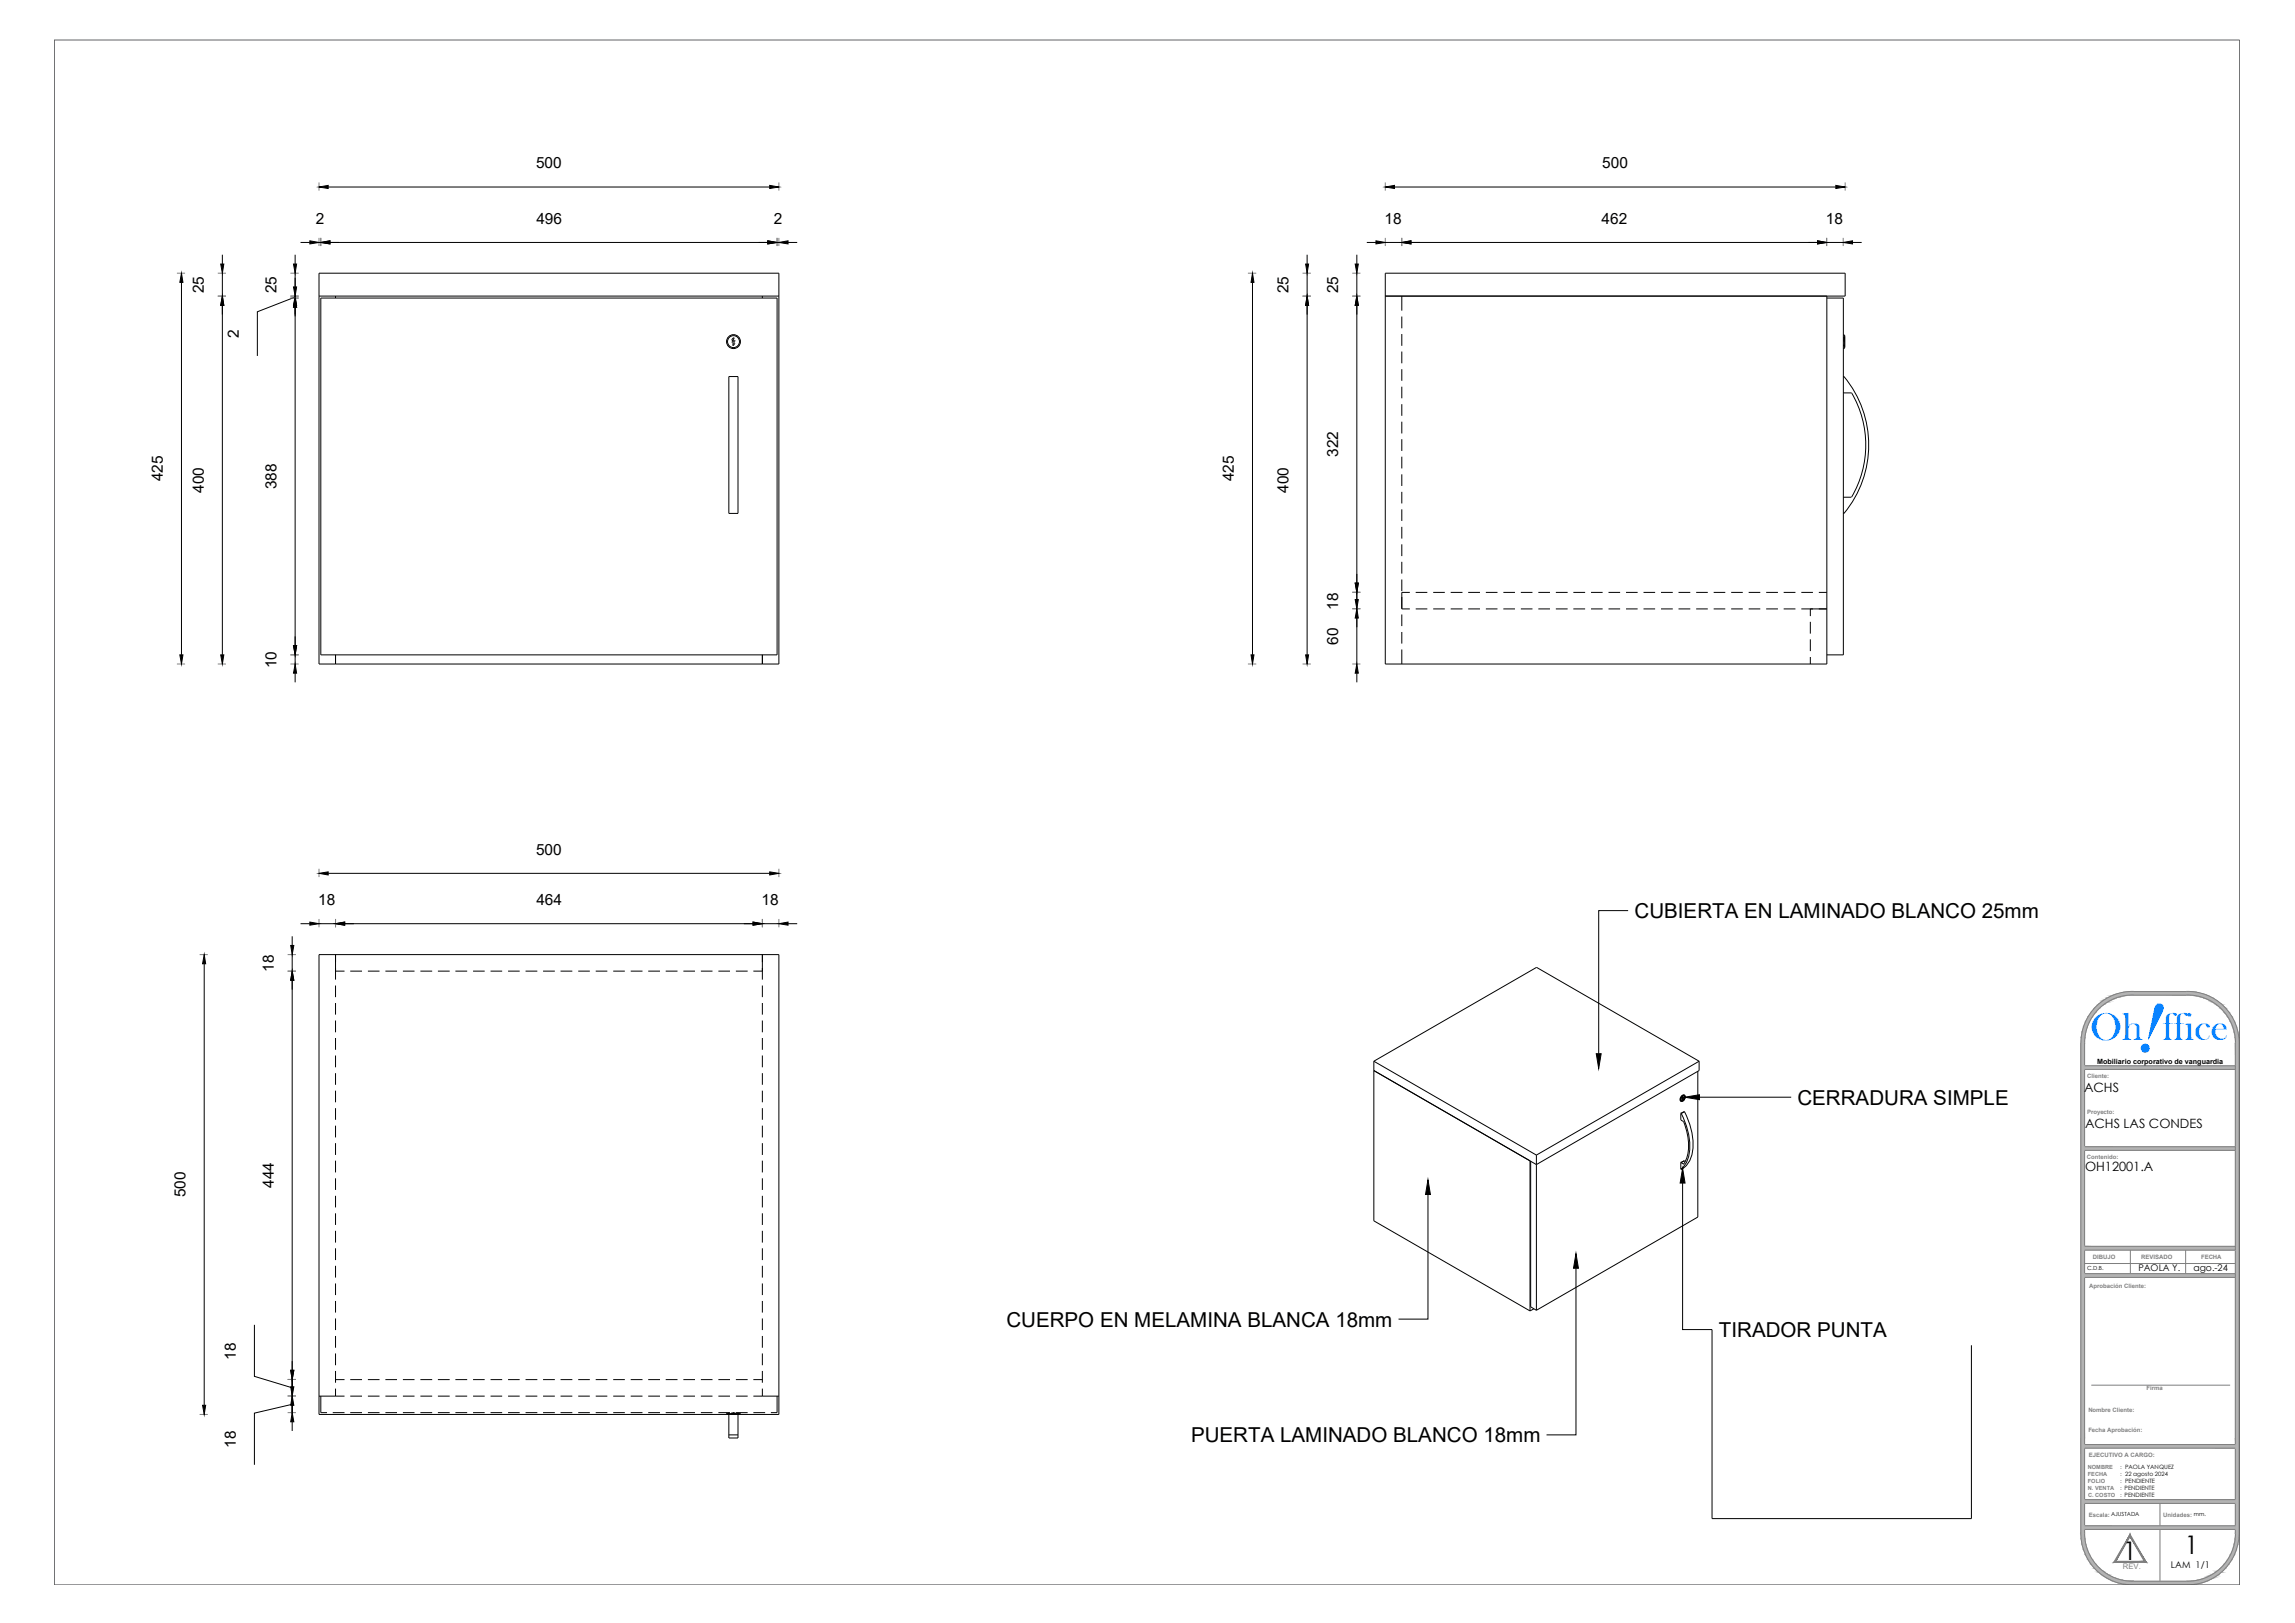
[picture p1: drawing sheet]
<svg xmlns="http://www.w3.org/2000/svg" width="594mm" height="420mm" viewBox="0 0 594 420" stroke-linecap="round" stroke-linejoin="round" font-family="sans-serif">
<defs><g id="words">
<text font-size="19.6" fill="#007fff" x="552.6" y="271.5" transform="rotate(19 552.6 271.5)">!</text>
<text font-size="10.2" fill="#007fff" x="541.1" y="269.2">Oh ffice</text>
<g font-size="6.6">
<text x="549.5" y="403.9">1</text>
<text x="565.5" y="402.3">1</text>
</g>
<g font-size="5.3">
<text x="423.1" y="237.7">CUBIERTA EN LAMINADO BLANCO 25mm</text>
<text x="465.3" y="285.9">CERRADURA SIMPLE</text>
<text x="260.5" y="343.4">CUERPO EN MELAMINA BLANCA 18mm</text>
<text x="445" y="346.1">TIRADOR PUNTA</text>
<text x="308.3" y="373.4">PUERTA LAMINADO BLANCO 18mm</text>
</g>
<g font-size="4">
<text x="138.8" y="43.6">500</text>
<text x="414.8" y="43.6">500</text>
<text x="81.7" y="58">2</text>
<text x="138.8" y="57.9">496</text>
<text x="200.3" y="58">2</text>
<text x="358.4" y="57.9">18</text>
<text x="414.6" y="57.9">462</text>
<text x="472.6" y="57.9">18</text>
<text x="52.7" y="75.9" transform="rotate(-90 52.7 75.9)">25</text>
<text x="71.6" y="75.9" transform="rotate(-90 71.6 75.9)">25</text>
<text x="333.5" y="75.9" transform="rotate(-90 333.5 75.9)">25</text>
<text x="346.4" y="75.9" transform="rotate(-90 346.4 75.9)">25</text>
<text x="61.8" y="87.5" transform="rotate(-90 61.8 87.5)">2</text>
<text x="346.4" y="118.3" transform="rotate(-90 346.4 118.3)">322</text>
<text x="42.1" y="124.6" transform="rotate(-90 42.1 124.6)">425</text>
<text x="319.4" y="124.6" transform="rotate(-90 319.4 124.6)">425</text>
<text x="52.7" y="127.5" transform="rotate(-90 52.7 127.5)">400</text>
<text x="71.6" y="126.6" transform="rotate(-90 71.6 126.6)">388</text>
<text x="333.5" y="127.5" transform="rotate(-90 333.5 127.5)">400</text>
<text x="346.4" y="157.8" transform="rotate(-90 346.4 157.8)">18</text>
<text x="346.4" y="166.9" transform="rotate(-90 346.4 166.9)">60</text>
<text x="71.6" y="173" transform="rotate(-90 71.6 173)">10</text>
<text x="138.8" y="221.3">500</text>
<text x="82.4" y="234.3">18</text>
<text x="138.8" y="234.3">464</text>
<text x="197.1" y="234.3">18</text>
<text x="70.9" y="251.6" transform="rotate(-90 70.9 251.6)">18</text>
<text x="48" y="310" transform="rotate(-90 48 310)">500</text>
<text x="70.9" y="307.5" transform="rotate(-90 70.9 307.5)">444</text>
<text x="61" y="352" transform="rotate(-90 61 352)">18</text>
<text x="61" y="374.8" transform="rotate(-90 61 374.8)">18</text>
</g>
<g font-size="3.3">
<text x="539.5" y="282.6">ACHS</text>
<text x="539.7" y="292">ACHS LAS CONDES</text>
<text x="539.7" y="303.2">OH12001.A</text>
</g>
<g font-size="2.4">
<text x="553.5" y="329.1">PAOLA Y.</text>
<text x="567.8" y="329.1">ago.-24</text>
<text x="562" y="406">LAM 1/1</text>
</g>
<text font-size="2" fill="#808080" x="549.5" y="406.3">REV.</text>
<text font-size="1.9" x="542.9" y="275.4">Mobiliario corporativo de vanguardia</text>
<g font-size="1.5" fill="#808080">
<text x="540.3" y="279.2">Cliente:</text>
<text x="540.2" y="288.5">Proyecto:</text>
<text x="540.2" y="300">Contenido:</text>
<text x="541.8" y="326">DIBUJO</text>
<text x="554.3" y="326">REVISADO</text>
<text x="569.8" y="326">FECHA</text>
<text x="540.8" y="333.5">Aprobación Cliente:</text>
<text x="555.6" y="359.9">Firma</text>
<text x="540.6" y="365.7">Nombre Cliente:</text>
<text x="540.6" y="370.7">Fecha Aprobación:</text>
<text x="540.7" y="377.2">EJECUTIVO A CARGO:</text>
<text x="540.5" y="380.4">NOMBRE</text>
<text x="540.5" y="382.1">FECHA</text>
<text x="540.5" y="383.9">FOLIO</text>
<text x="548.8" y="380.4">: PAOLA YANQUEZ</text>
<text x="548.8" y="382.1">: 22 agosto 2024</text>
<text x="548.8" y="383.9">: PENDIENTE</text>
<text x="540.5" y="385.6">N. VENTA</text>
<text x="540.5" y="387.4">C. COSTO</text>
<text x="548.8" y="385.6">: PENDIENTE</text>
<text x="548.8" y="387.4">: PENDIENTE</text>
<text x="540.7" y="392.7">Escala: AJUSTADA</text>
<text x="560" y="392.7">Unidades: mm.</text>
</g>
<text font-size="1.5" x="540.2" y="328.7">C.D.B.</text>
</g></defs>
<g fill="none" stroke="#808080" stroke-width=".26">
<path d="M552.4 257.6h13.5M552.4 257.6a12.4 12.4 0 0 0-12.8 12.4v127a12.4 12.4 0 0 0 12.8 12.3M552.4 256.7a13.3 13.3 0 0 0-13.7 13.3M552.4 256.7h13.5M565.9 256.7a13.3 13.3 0 0 1 13.7 13.3v127a13.3 13.3 0 0 1-13.7 13.3h-13.5a13.3 13.3 0 0 1-13.8-13.3v-127M565.9 257.6a12.4 12.4 0 0 1 12.8 12.4M539.6 275.9h39v.9h-39M578.6 270v127M539.6 296.9h39v.9h-39M539.6 322.7h39v.9h-39M539.6 329.7h39v1h-39M539.6 327.1h39"/>
<path d="M551.5 323.6v6.1M565.8 323.6v6.1M541.3 358.6h36M539.6 374h39M539.6 374.9h39M539.6 395.9h39M539.6 395h39M539.6 388.2h39M539.6 389.2h39M559.1 389.2v5.8M559.1 395.9v13.4M578.7 397a12.4 12.4 0 0 1-12.8 12.3h-13.5"/>
</g>
<g fill="#b3b3b3" stroke="#b3b3b3" stroke-width=".26">
<path d="M552.4 256.7h14.9zM551 256.7h16.3z"/>
<path d="M551 256.7l17.7 .2-1.4-.2zM549.6 256.9l1.4-.2 17.7 .2z"/>
<path d="M549.6 256.9l20.5 .3-1.4-.3zM548.2 257.2l1.4-.3 20.5 .3z"/>
<path d="M548.2 257.2l23 .4-1.1-.4zM547.1 257.6l1.1-.4 23 .4z"/>
<path d="M565.9 257.6l5.4 .1zM565.9 257.6l5.4 .1z"/>
<path d="M547.1 257.6h5.3zM546.9 257.7h4.1z"/>
<path d="M567.3 257.7h4.1zM567.3 257.7h4.1z"/>
<path d="M546.9 257.7h4.1zM546.8 257.7h3.9z"/>
<path d="M567.6 257.7l4.1 .2-.3-.2zM567.6 257.7l4.1 .2z"/>
<path d="M546.8 257.7l2.8 .2 1.1-.2zM546.5 257.9l.3-.2 2.8 .2z"/>
<path d="M568.7 257.9l3.8 .3-.8-.3zM568.7 257.9l3.8 .3h-2.5z"/>
<path d="M546.5 257.9l1.7 .3 1.4-.3zM545.7 258.2l.8-.3 1.7 .3z"/>
<path d="M570 258.2l2.7 .1zM570 258.2l2.7 .1z"/>
<path d="M545.7 258.2h2.5zM545.5 258.3h2.4z"/>
<path d="M570.3 258.3l3 .4-.6-.4zM570.3 258.3l3 .4h-1.9z"/>
<path d="M545.5 258.3l1.3 .4 1.1-.4zM544.9 258.7l.6-.4 1.3 .4z"/>
<path d="M571.4 258.7l2.5 .4-.6-.4zM571.4 258.7l2.5 .4h-1.9z"/>
<path d="M544.9 258.7l1.3 .4 .6-.4zM544.4 259.1l.5-.4 1.3 .4z"/>
<path d="M572 259.1l2.3 .3-.4-.3zM572 259.1l2.3 .3h-1.7z"/>
<path d="M544.4 259.1l1.2 .3 .6-.3zM543.9 259.4l.5-.3 1.2 .3z"/>
<path d="M572.6 259.4l2.4 .6-.7-.6zM572.6 259.4l2.4 .6h-1.5z"/>
<path d="M543.9 259.4l.9 .6 .8-.6zM543.2 260l.7-.6 .9 .6z"/>
<path d="M573.5 260l1.8 .2-.3-.2zM573.5 260l1.8 .2h-1.5z"/>
<path d="M543.2 260l1.2 .2 .4-.2zM543 260.2l.2-.2 1.2 .2z"/>
<path d="M573.8 260.2l2.3 .7-.8-.7zM573.8 260.2l2.3 .7h-1.4z"/>
<path d="M543 260.2l.5 .7 .9-.7zM543 260.2l.5 .7h-1.3z"/>
<path d="M574.7 260.9l1.5 .2-.1-.2zM574.7 260.9l1.5 .2h-1.3z"/>
<path d="M542.2 260.9l1.2 .2 .1-.2zM542.2 260.9l1.2 .2h-1.3z"/>
<path d="M574.9 261.1l2 .9-.7-.9zM574.9 261.1l2 .9h-1.2z"/>
<path d="M542.1 261.1l.4 .9 .9-.9zM542.1 261.1l.4 .9h-1.2z"/>
<path d="M575.7 262l1.3 .2zM575.7 262l1.3 .2z"/>
<path d="M541.3 262h1.2zM541.3 262l1.1 .2h-1.2z"/>
<path d="M575.8 262.2l2 1-.8-1zM575.8 262.2l2 1h-1.2z"/>
<path d="M541.2 262.2l.4 1 .8-1zM541.2 262.2l.4 1h-1.1z"/>
<path d="M576.6 263.2l1.2 .1zM576.6 263.2l1.2 .1z"/>
<path d="M540.5 263.2h1.1zM540.5 263.2l1.1 .1z"/>
<path d="M576.7 263.3l1.7 1.2-.6-1.2zM576.7 263.3l1.7 1.2h-1.1z"/>
<path d="M540.5 263.3l.4 1.2 .7-1.2zM540.5 263.3l.4 1.2h-1.1z"/>
<path d="M577.3 264.5h1.1zM577.3 264.5h1.1z"/>
<path d="M539.8 264.5h1.1zM539.8 264.5h1.1z"/>
<path d="M577.4 264.5l1.5 1.3-.5-1.3zM577.4 264.5l1.5 1.3h-1z"/>
<path d="M539.8 264.5l.5 1.3 .6-1.3zM539.8 264.5l.5 1.3h-1z"/>
<path d="M577.9 265.8h1zM577.9 265.8h1z"/>
<path d="M539.3 265.8h1zM539.3 265.8h1z"/>
<path d="M577.9 265.8l1.4 1.4-.4-1.4zM577.9 265.8l1.4 1.4h-1z"/>
<path d="M539.3 265.8l.6 1.4 .4-1.4zM539.3 265.8l.6 1.4h-1z"/>
<path d="M578.3 267.2h1zM578.3 267.2h1z"/>
<path d="M538.9 267.2h1zM538.9 267.2h1z"/>
<path d="M578.3 267.2l1.2 1.4-.2-1.4zM578.3 267.2l1.2 1.4h-.9z"/>
<path d="M538.9 267.2l.8 1.4 .2-1.4zM538.9 267.2l.8 1.4h-1z"/>
<path d="M578.6 268.6h.9zM578.6 268.6h.9z"/>
<path d="M538.7 268.6h1zM538.7 268.6h1z"/>
<path d="M578.6 268.6l1 1.4-.1-1.4zM578.6 268.6l1 1.4h-1z"/>
<path d="M538.7 268.6l.9 1.4 .1-1.4zM538.7 268.6l.9 1.4h-1z"/>
<path d="M578.6 270l1 102.3v-102.3zM578.6 270l1 102.3h-1z"/>
<path d="M538.6 270l1 102.3v-102.3zM538.6 270l1 102.3h-1z"/>
<path d="M578.6 372.3l1 24.7v-24.7zM578.6 372.3l1 24.7h-1z"/>
<path d="M538.6 372.3l1 24.7v-24.7zM538.6 372.3l1 24.7h-1z"/>
<path d="M578.6 397l.9 1.4 .1-1.4zM578.6 397l.9 1.4h-.9z"/>
<path d="M538.6 397l1.1 1.4-.1-1.4zM538.6 397l1.1 1.4h-1z"/>
<path d="M578.6 398.4h.9zM578.6 398.4h.9z"/>
<path d="M538.7 398.4h1zM538.7 398.4h1z"/>
<path d="M578.6 398.4l.7 1.4 .2-1.4zM578.6 398.4l.7 1.4h-1z"/>
<path d="M538.7 398.4l1.2 1.4-.2-1.4zM538.7 398.4l1.2 1.4h-1z"/>
<path d="M578.3 399.8h1zM578.3 399.8h1z"/>
<path d="M538.9 399.8h1zM538.9 399.8h1z"/>
<path d="M578.3 399.8l.6 1.3 .4-1.3zM578.3 399.8l.6 1.3h-1z"/>
<path d="M538.9 399.8l1.4 1.3-.4-1.3zM538.9 399.8l1.4 1.3h-1z"/>
<path d="M577.9 401.1l1 .1zM577.9 401.1l1 .1z"/>
<path d="M539.3 401.1l1 .1zM539.3 401.1l1 .1z"/>
<path d="M577.9 401.2l.5 1.2 .5-1.2zM577.9 401.2l.5 1.2h-1z"/>
<path d="M539.3 401.2l1.6 1.2-.6-1.2zM539.3 401.2l1.6 1.2h-1.1z"/>
<path d="M577.4 402.4h1zM577.4 402.4l1 .1z"/>
<path d="M539.8 402.4l1.1 .1zM539.8 402.4l1.1 .1z"/>
<path d="M577.3 402.5l.5 1.2 .6-1.2zM577.3 402.5l.5 1.2h-1.1z"/>
<path d="M539.8 402.5l1.8 1.2-.7-1.2zM539.8 402.5l1.8 1.2h-1.1z"/>
<path d="M576.7 403.7h1.1zM576.7 403.7l1.1 .1z"/>
<path d="M540.5 403.7l1.1 .1zM540.5 403.7l1.1 .1z"/>
<path d="M576.6 403.8l.4 1 .8-1zM576.6 403.8l.4 1h-1.2z"/>
<path d="M540.5 403.8l1.9 1-.8-1zM540.5 403.8l1.9 1h-1.2z"/>
<path d="M575.8 404.8h1.2zM575.8 404.8l1.1 .1h-1.2z"/>
<path d="M541.2 404.8l1.3 .1zM541.2 404.8l1.3 .1z"/>
<path d="M575.7 404.9l.5 1 .7-1zM575.7 404.9l.5 1h-1.3z"/>
<path d="M541.3 404.9l2.1 1-.9-1zM541.3 404.9l2.1 1h-1.3z"/>
<path d="M574.9 405.9l1.2 .1 .1-.1zM574.9 405.9l1.2 .1h-1.4z"/>
<path d="M542.1 405.9l1.4 .1-.1-.1zM542.1 405.9l1.4 .1h-1.3z"/>
<path d="M574.7 406l.6 .8 .8-.8zM573.8 406.8l.9-.8 .6 .8z"/>
<path d="M542.2 406l2.2 .8-.9-.8zM542.2 406l2.2 .8h-1.4z"/>
<path d="M573.8 406.8l1.2 .2 .3-.2zM573.5 407l.3-.2 1.2 .2z"/>
<path d="M543 406.8l1.8 .2-.4-.2zM543 406.8l1.8 .2h-1.6z"/>
<path d="M573.5 407l.8 .6 .7-.6zM572.6 407.6l.9-.6 .8 .6z"/>
<path d="M543.2 407l2.4 .6-.8-.6zM543.2 407l2.4 .6h-1.7z"/>
<path d="M572.6 407.6l1.3 .3 .4-.3zM572 407.9l.6-.3 1.3 .3z"/>
<path d="M543.9 407.6l2.3 .3-.6-.3zM543.9 407.6l2.3 .3h-1.8z"/>
<path d="M572 407.9l1.3 .3 .6-.3zM571.4 408.2l.6-.3 1.3 .3z"/>
<path d="M544.4 407.9l2.4 .3-.6-.3zM544.4 407.9l2.4 .3h-1.9z"/>
<path d="M571.4 408.2l1.3 .4 .6-.4zM570.3 408.6l1.1-.4 1.3 .4z"/>
<path d="M544.9 408.2l3 .4-1.1-.4zM544.9 408.2l3 .4h-2.4z"/>
<path d="M570.3 408.6h2.4zM570 408.8h2.5z"/>
<path d="M545.5 408.6l2.7 .2zM545.5 408.6l2.7 .2z"/>
<path d="M570 408.8l1.7 .3 .8-.3zM568.7 409.1l1.3-.3 1.7 .3z"/>
<path d="M545.7 408.8l3.9 .3-1.4-.3zM545.7 408.8l3.9 .3h-3.1z"/>
<path d="M568.7 409.1l2.7 .2 .3-.2zM567.6 409.3l1.1-.2 2.7 .2z"/>
<path d="M546.5 409.1l4.2 .2zM546.5 409.1l4.2 .2h-3.9z"/>
<path d="M567.6 409.3h3.8zM567.3 409.3h4z"/>
<path d="M546.8 409.3h4.2zM546.8 409.3h4.2z"/>
<path d="M567.3 409.3h4zM565.9 409.3h5.3z"/>
<path d="M546.9 409.3h5.5zM546.9 409.3h5.5z"/>
<path d="M547.1 409.3l23 .4 1.1-.4zM547.1 409.3l23 .4h-21.9z"/>
<path d="M548.2 409.7l20.5 .4 1.4-.4zM548.2 409.7l20.5 .4h-19.1z"/>
<path d="M549.6 410.1l17.7 .2 1.4-.2zM549.6 410.1l17.7 .2h-16.3z"/>
<path d="M551 410.3h16.3zM551 410.3h14.9z"/>
<path d="M539.6 322.7l39 .9v-.9zM539.6 322.7l39 .9h-39z"/>
<path d="M539.6 395l39 .9v-.9zM539.6 395l39 .9h-39z"/>
<path d="M539.6 329.7l39 1v-1zM539.6 329.7l39 1h-39z"/>
<path d="M539.6 388.2l39 1v-1zM539.6 388.2l39 1h-39z"/>
<path d="M539.6 296.9l39 .9v-.9zM539.6 296.9l39 .9h-39z"/>
<path d="M539.6 275.9l39 .9v-.9zM539.6 275.9l39 .9h-39z"/>
<path d="M539.6 374l39 .9v-.9zM539.6 374l39 .9h-39z"/>
</g>
<path d="M551.4 397.2v.6l4.2 6.7zM551.4 397.8l4.2 6.7-.5-.3zM547.1 404.5h8.5l-.5-.3zM547.1 404.5l.6-.3h7.4zM551.4 397.2l-4.3 7.3 .6-.3zM551.4 397.2v.6l-3.7 6.4z" fill="#808080" stroke="#808080" stroke-width=".26"/>
<path d="M14.1 10.4h565.6v399.9h-565.6z" fill="none" stroke="#636466" stroke-width=".26"/>
<g fill="none" stroke="#808080" stroke-width=".26">
<path d="M82.6 47.2v2.1M201.6 47.2v2.1M358.6 47.2v2.1M477.6 47.2v2.1M45.8 70.7h2.1M56.4 70.7h2.1M56.4 76.7h2.1M75.2 70.7h2.1M75.2 76.7h2.1M75.2 77.2h2.1M82.6 61.6v2.1M83 61.6v2.1"/>
<path d="M201.2 61.6v2.1M201.6 61.6v2.1M323 70.7h2.2M337.2 70.7h2.1M337.2 76.7h2.1M350 70.7h2.2M350 76.7h2.2M358.6 61.6v2.1M362.9 61.6v2.1M472.8 61.6v2.1M477.1 61.6v2.1M350 153.3h2.2"/>
<path d="M350 157.6h2.2M45.8 171.9h2.1M56.4 171.9h2.1M75.2 171.9h2.1M75.2 169.5h2.1M323 171.9h2.2M337.2 171.9h2.1M350 171.9h2.2M82.6 224.9v2.2M82.6 237.9v2.2M86.9 237.9v2.2M197.3 237.9v2.2"/>
<path d="M201.6 224.9v2.2M201.6 237.9v2.2M51.7 247.1h2.1M74.5 247.1h2.1M74.5 251.4h2.1M74.5 357.1h2.1M51.7 366.2h2.1M74.5 361.4h2.1M74.5 365.7h2.1"/>
</g>
<g fill="none" stroke="#000" stroke-width=".26">
<path d="M84.9 48.4h114.3M361 48.4h114.2M47 73.1v96.4M57.6 65.9v2.5M57.6 70.7v6M57.6 79.1v90.4M76.4 76.9l-9.8 3.8v11.4M76.4 76.7v.5v-.5M76.4 65.9v2.5M76.4 70.7v6M76.4 79.1v88M77.8 62.8h2.4"/>
<path d="M82.6 62.8h.4M85.4 62.8h113.3M201.2 62.8h.4M204 62.8h2.4M324.2 73.1v96.4M338.4 65.9v2.5M338.4 70.7v6M338.4 79.1v90.4M351.2 65.9v2.5M351.2 70.7v6M351.2 79.1v71.8M353.8 62.8h2.4"/>
<path d="M358.6 62.8h4.3M365.2 62.8h105.3M472.8 62.8h4.3M479.5 62.8h2.4M351.2 152.9v19M76.4 169.5v2.4M76.4 174.3v2.3M351.2 174.3v2.3M77.8 239.1h2.4M82.6 239.1h4.3M84.9 226.1h114.3M89.2 239.1h105.7"/>
<path d="M197.3 239.1h4.3M204 239.1h2.4M421.5 235.7h-7.7v37.1M52.9 249.5v114.3M75.6 242.4v2.4M75.6 247.1v4.3M75.6 253.8v100.9M439.9 284h23.8M369.6 309.2v32.3h-7.6M435.6 306.3v37.9h7.6v48.9h67.1v-44.8M408 328.3v43.2h-7.7M65.9 343v13.3l9.7 3"/>
<path d="M75.6 357.1v4.3v-4.3M75.6 356.6v2.4M75.6 363.5l-9.7 2.3v13.4M75.6 361.4v4.3v-4.3M75.6 363.8v2.4M75.6 368.1v2.3"/>
</g>
<g fill="#000" stroke="#000" stroke-width=".26">
<path d="M82.6 48.4l2.3-.4v.8zM199.2 48l2.4 .4-2.4 .4zM358.6 48.4l2.4-.4v.8zM475.2 48l2.4 .4-2.4 .4zM47 70.7l.4 2.4h-.8zM57.6 76.7l.3 2.4h-.8zM57.1 68.4h.8l-.3 2.3zM76 68.4h.8l-.4 2.3zM76.4 76.7l.4 2.4h-.8zM76 74.3h.8l-.4 2.4zM76.4 77.2l.4 2.3h-.8zM80.2 62.3l2.4 .5-2.4 .3z"/>
<path d="M83 62.8l2.4-.5v.8zM198.7 62.3l2.5 .5-2.5 .3zM201.6 62.8l2.4-.5v.8zM324.2 70.7l.4 2.4h-.8zM338.4 76.7l.3 2.4h-.7zM338 68.4h.7l-.3 2.3zM350.8 68.4h.8l-.4 2.3zM351.2 76.7l.4 2.4h-.8zM356.2 62.3l2.4 .5-2.4 .3zM362.9 62.8l2.3-.5v.8zM470.5 62.3l2.3 .5-2.3 .3zM477.1 62.8l2.4-.5v.8z"/>
<path d="M350.8 150.9h.8l-.4 2.4zM350.8 155.2h.8l-.4 2.4zM46.6 169.5h.8l-.4 2.4zM57.1 169.5h.8l-.3 2.4zM76 167.1h.8l-.4 2.4zM76.4 171.9l.4 2.4h-.8zM323.8 169.5h.8l-.4 2.4zM338 169.5h.7l-.3 2.4zM351.2 157.6l.4 2.4h-.8zM351.2 171.9l.4 2.4h-.8zM80.2 238.7l2.4 .4-2.4 .4zM82.6 226.1l2.3-.4v.8z"/>
<path d="M86.9 239.1l2.3-.4v.8zM194.9 238.7l2.4 .4-2.4 .4zM199.2 225.7l2.4 .4-2.4 .4zM201.6 239.1l2.4-.4v.8zM52.9 247.1l.3 2.4h-.8zM75.3 244.8h.8l-.5 2.3zM75.6 251.4l.5 2.4h-.8zM413.2 272.8h1.3l-.7 3.8zM436.1 284l3.8-.6v1.3zM369.6 305.4l.7 3.8h-1.3zM435.6 302.5l.6 3.8h-1.3zM408 324.5l.6 3.8h-1.3z"/>
<path d="M75.3 354.7h.8l-.5 2.4zM75.3 359h.8l-.5 2.4zM52.4 363.8h.8l-.3 2.4zM75.6 361.4l.5 2.4h-.8zM75.6 365.7l.5 2.4h-.8z"/>
</g>
<!-- layer: MD_Visible -->
<g fill="none" stroke="#000" stroke-width=".26">
<path d="M82.6 70.7h119v101.2h-119zM82.6 76.7h119M83 77.2h118.2v92.3h-118.2zM86.9 76.7v.5M197.3 76.7v.5M358.6 76.7h119v-6h-119v101.2h114.3v-95.2M472.9 77.2h4.3v92.3h-4.3M188.7 97.5h2.3v35.4h-2.3zM189.5 88.1l.4 .2-.3 .2M189.5 88l.4-.6 .2 .2-.4 .4 .4 .2M189.6 88.7l.2 .2M189.6 88.5v.2"/>
<path d="M189.8 88.9v.1M190 88.7l.2 .3M190 88.5v.2M190.1 89l-.2 .5-.3-.1 .3-.3M190.2 88.1v.2M190.2 88.4l-.2 .1M477.2 86.7h.2v3.5h-.2M477.2 97.6v-.1a22.5 22.5 0 0 1 5.5 10.2 27.1 27.1 0 0 1-5.5 25.1M477.4 86.9l.1 .1M477.5 87v2.9M477.5 89.8l-.1 .1M477.2 101.6l.1 .1"/>
<path d="M477.3 101.7h1.9M479.2 101.7h.1M479.3 101.7a26.6 26.6 0 0 1 0 27M477.3 128.7h1.9M477.3 128.7l-.1 .1M479.3 128.6l-.1 .1M86.9 169.5v2.4M197.3 169.5v2.4M82.6 247.1h119v119.1h-119zM355.6 274.7l42.1 24.3M355.6 274.7v41.3l40.5 23.4M355.6 274.7l42.1-24.3 42.1 24.3"/>
<path d="M439.5 277.4v37.7l-41.8 24.1M439.8 274.7v2.4l-42.1 24.4-42.1-24.4 40.5 23.4v38.9M439.8 274.7l-42.1 24.3M397.7 299v40.2M435.1 288.3v1.6M435.1 288.2a17.1 17.1 0 0 1 2 11.3 6 6 0 0 1-1.9 3.2M435.1 289.8l.1 .1M435.1 290l.7 .4M435.4 283.8l.7-.3a1.05 1.05 0 0 1-.9 1.6 .91 .91 0 0 1 .2-1.3zM435.4 283.8l.4-.2a.73 .73 0 0 1 .2 1 .73 .73 0 0 1-.9 .3v-.5zM435.5 284.5h.1M435.5 284.2h.1"/>
<path d="M435.5 284.1l.1 .1M435.5 284.5l.1 .1M435.5 284.2v.2M435.6 284.4h.1M435.6 284.4l-.1 .1M435.6 284.2l.2-.1-.2 .3M435.6 284.2v-.3l-.1 .3M435.6 284.2h.1M435.6 284.2v.1M435.6 284.4v.1M435.7 284.4h.1M435.7 284.3v.1"/>
<path d="M435.8 284.4l-.2 .4v-.2M435.8 290.3a13.8 13.8 0 0 1 .5 10.4l-.5 .6M435.9 287.8l-.8 .4M435.9 283.5h.1M436 287.7a17.2 17.2 0 0 1 1.9 11.3 6 6 0 0 1-1.9 3.2M436 283.5a1.02 1.02 0 0 0-.9 .5 1.02 1.02 0 0 0 0 1.1M396.2 300.6v37.7l1.5 .9M435.1 301l.7 .4M435.9 300.5l-.8 .5v1.6M436 300.5h.1M436 300.5l.2 .2M436 302.2l-.9 .4"/>
<path d="M436 302.2h.1M397.1 338.8l-1 .6M188.7 366.2v6.1h2.3v-6.1"/>
<circle cx="189.9" cy="88.4" r="1.55"/>
<circle cx="189.9" cy="88.4" r="1.8"/>
</g>
<!-- layer: MD_Hidden -->
<g fill="none" stroke="#000" stroke-width=".26">
<path d="M362.9 76.7v3.7M362.9 81.9v3.1M362.9 86.5v3M362.9 91v3.1M362.9 95.6v3M477.2 87.4h.3M477.2 87.6h.3M477.2 88h.3M477.2 89.5h.3M477.2 89.4h.3M477.2 88.3h.3M362.9 100.1v3"/>
<path d="M362.9 104.6v3M362.9 109.2v3M362.9 113.7v3M362.9 118.2v3.1M362.9 122.8v3M362.9 127.3v3M362.9 131.9v3M362.9 136.4v3M362.9 140.9v3.1M362.9 145.4v3.1M362.9 150v3M362.9 159.1v3"/>
<path d="M364.9 153.4h-2v4.2h2M366.5 157.6h3M366.5 153.4h3M371 157.6h3M371 153.4h3M375.5 157.6h3.1M375.5 153.4h3.1M380.1 157.6h3M380.1 153.4h3M384.6 157.6h3M384.6 153.4h3M389.2 157.6h3"/>
<path d="M389.2 153.4h3M393.7 157.6h3M393.7 153.4h3M398.2 157.6h3M398.2 153.4h3M402.7 157.6h3.1M402.7 153.4h3.1M407.3 157.6h3M407.3 153.4h3M411.8 157.6h3.1M411.8 153.4h3.1M416.4 157.6h3"/>
<path d="M416.4 153.4h3M420.9 157.6h3M420.9 153.4h3M425.4 157.6h3M425.4 153.4h3M430 157.6h3M430 153.4h3M434.5 157.6h3M434.5 153.4h3M439.1 157.6h3M439.1 153.4h3M443.6 157.6h3"/>
<path d="M443.6 153.4h3M448.1 157.6h3M448.1 153.4h3M452.7 157.6h3M452.7 153.4h3M457.2 157.6h3M457.2 153.4h3M461.7 157.6h3.1M461.7 153.4h3.1M466.3 157.6h6.6M466.3 153.4h3M468.6 157.6v1.9"/>
<path d="M470.8 153.4h2.1M362.9 163.6v3M362.9 168.1v3.8M468.6 161v3M468.6 165.5v3.1M468.6 170.1v1.8M86.9 251.4h2.3M86.9 247.1v6.5M86.9 255.1v3M86.9 259.7v3M90.7 251.4h3M95.2 251.4h3"/>
<path d="M99.8 251.4h3M104.3 251.4h3M108.8 251.4h3.1M113.4 251.4h3M117.9 251.4h3M122.5 251.4h3M127 251.4h3M131.5 251.4h3M136 251.4h3.1M140.6 251.4h3M145.1 251.4h3.1M149.7 251.4h3"/>
<path d="M154.2 251.4h3M158.7 251.4h3M163.3 251.4h3M167.8 251.4h3M172.3 251.4h3.1M176.9 251.4h3M181.4 251.4h3M186 251.4h3M190.5 251.4h3M195 251.4h2.3M197.3 247.1v6.5M197.3 255.1v3"/>
<path d="M197.3 259.7v3M86.9 264.2v3M86.9 268.7v3.1M86.9 273.2v3.1M86.9 277.8v3M197.3 264.2v3M197.3 268.7v3.1M197.3 273.2v3.1M197.3 277.8v3M86.9 282.3v3.1M86.9 286.9v3M86.9 291.4v3.1"/>
<path d="M86.9 295.9v3.1M197.3 282.3v3.1M197.3 286.9v3M197.3 291.4v3.1M197.3 295.9v3.1M86.9 300.5v3M86.9 305v3M86.9 309.6v3M86.9 314.1v3M86.9 318.6v3.1M197.3 300.5v3M197.3 305v3"/>
<path d="M197.3 309.6v3M197.3 314.1v3M197.3 318.6v3.1M86.9 323.2v3M86.9 327.7v3M86.9 332.3v3M86.9 336.8v3M197.3 323.2v3M197.3 327.7v3M197.3 332.3v3M197.3 336.8v3M86.9 341.3v3"/>
<path d="M86.9 345.8v3.1M86.9 350.4v3M86.9 354.9v3.1M86.9 359.5v1.9M86.9 357.2h2.3M90.7 357.2h3M95.2 357.2h3M99.8 357.2h3M104.3 357.2h3M108.8 357.2h3.1M113.4 357.2h3M117.9 357.2h3"/>
<path d="M122.5 357.2h3M127 357.2h3M131.5 357.2h3M136 357.2h3.1M140.6 357.2h3M145.1 357.2h3.1M149.7 357.2h3M154.2 357.2h3M158.7 357.2h3M163.3 357.2h3M167.8 357.2h3M172.3 357.2h3.1"/>
<path d="M176.9 357.2h3M181.4 357.2h3M186 357.2h3M190.5 357.2h3M195 357.2h2.3M197.3 341.3v3M197.3 345.8v3.1M197.3 350.4v3M197.3 354.9v3.1M197.3 359.5v1.9M82.6 361.4h6.6M83 361.4v4.3h1.7"/>
<path d="M86.1 365.7h3.1M90.7 361.4h3M90.7 365.7h3M95.2 361.4h3M95.2 365.7h3M99.8 361.4h3M99.8 365.7h3M104.3 361.4h3M104.3 365.7h3M108.8 361.4h3.1M108.8 365.7h3.1M113.4 361.4h3"/>
<path d="M113.4 365.7h3M117.9 361.4h3M117.9 365.7h3M122.5 361.4h3M122.5 365.7h3M127 361.4h3M127 365.7h3M131.5 361.4h3M131.5 365.7h3M136 361.4h3.1M136 365.7h3.1M140.6 361.4h3"/>
<path d="M140.6 365.7h3M145.1 361.4h3.1M145.1 365.7h3.1M149.7 361.4h3M149.7 365.7h3M154.2 361.4h3M154.2 365.7h3M158.7 361.4h3M158.7 365.7h3M163.3 361.4h3M163.3 365.7h3M167.8 361.4h3"/>
<path d="M167.8 365.7h3M172.3 361.4h3.1M172.3 365.7h3.1M176.9 361.4h3M176.9 365.7h3M181.4 361.4h3M181.4 365.7h3M186 361.4h3M186 365.7h3M188.1 365.7v.3h3.5v-.3M188.3 366h3.1M188.7 365.7v.5"/>
<path d="M188.7 371.5h2.3M189.4 365.7v.4M189.5 365.7v.4M189.6 365.7v.4M189.7 365.7v.4M189.9 365.7v.4M190.1 365.7v.4M190.2 365.7v.4M190.5 361.4h3M190.5 365.7h3M191 365.7v.5M195 361.4h6.6"/>
<path d="M195 365.7h3.1M201.2 361.4v4.3h-1.7"/>
</g>
<!-- layer: MD_Visible Narrow -->
<path d="M435.5 283.9l.4-.2a.7 .7 0 0 1 .1 .8 .7 .7 0 0 1-.8 .4v-.5zM435.5 284.3h.1M435.5 284.5h.1M435.5 284.5l.1 .1M435.6 284.3h.1M435.6 284.2l.2 .1M435.6 284.4l.2 .1M436 287.8l-.8 .5M435.8 301.4h.1M436 300.5l-.9 .5M436 302.2l-.8 .5" fill="none" stroke="#000" stroke-width=".26"/>
<use href="#words"/>
</svg>
